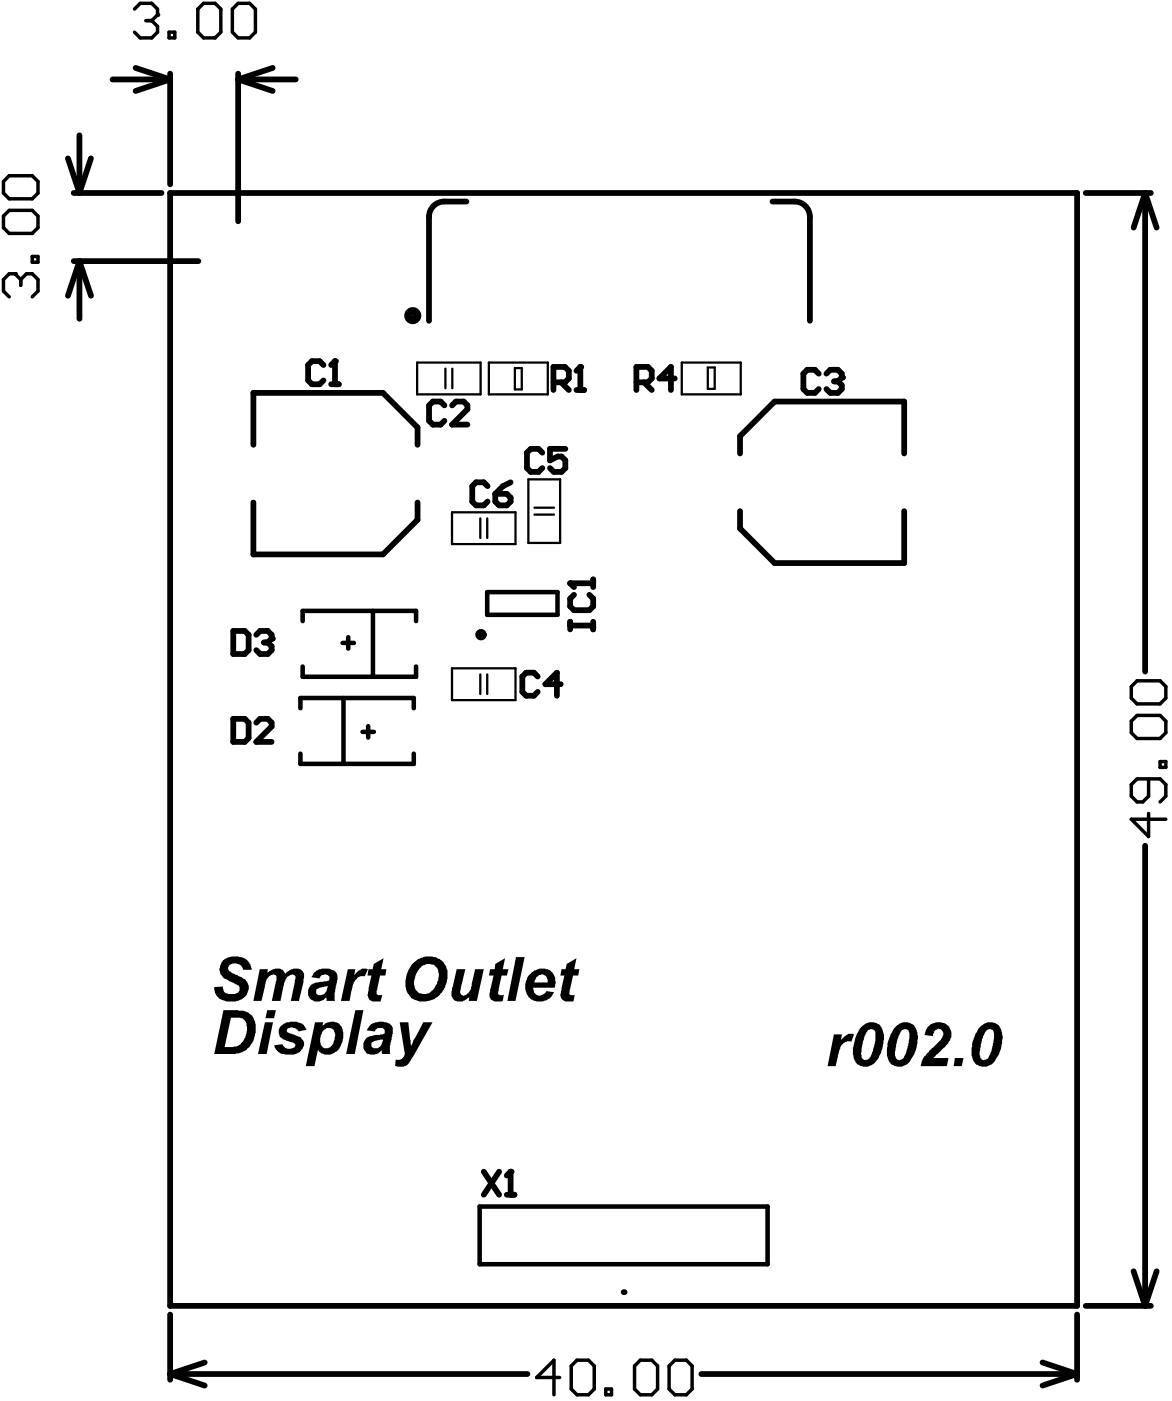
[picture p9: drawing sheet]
<svg xmlns="http://www.w3.org/2000/svg" width="172mm" height="205mm" viewBox="0 0 172 205" stroke-linecap="round" stroke-linejoin="round" font-family="sans-serif">
<g fill="none" stroke="#000" stroke-width=".84">
<path d="M11.6 19.8v8.5M16.5 11.6h8.4M19.9 10l5 1.6M24.9 10.8v16.2M24.9 11.6l-5 1.7M34.9 10.8v21.6M34.9 11.6h8.5M34.9 11.6l5.1 1.7M40 10l-5.1 1.6M10 23.2l1.6 5.1M10.8 38.3h18.3M10.8 28.3h12.9"/>
<path d="M11.6 38.3l1.7 5M11.6 38.3v8.4M11.6 38.3l-1.6 5M13.3 23.2l-1.7 5.1M24.9 28.3h133v163.1h-133zM68.4 29.5h-3.3a2.24 2.24 0 0 0-2.2 2.3v15.2M113.2 29.5h3.3a2.24 2.24 0 0 1 2.2 2.3v15.2M159.2 28.3h9.5M167.9 28.3l1.7 5.1M167.9 28.3l-1.7 5.1M167.9 28.3v70.1M47.4 53.5l-.5-.6h-1.2l-.5 .6v2.2l.5 .6h1.2l.5-.6"/>
<path d="M48.5 56.3h1.2M48.5 53.5l.6-.6v3.4M65.1 59.4l-.5-.6h-1.1l-.6 .6v2.3l.6 .5h1.1l.5-.5M66.3 59.4l.5-.6h1.2l.5 .6v.6l-2.2 2.2h2.2M81.1 56h1.7l.6-.5v-1.2l-.6-.5h-1.7v3.4M82.3 56l1.1 1.2M84.5 54.3l.6-.5v3.4M84.5 57.2h1.1M93.3 56h1.7l.5-.5v-1.2l-.5-.5h-1.7v3.4M94.4 56l1.1 1.2M98.9 55.5h-2.2l1.7-1.7v3.4M120 54.8l-.5-.6h-1.2l-.5 .6v2.2l.5 .6h1.2l.5-.6"/>
<path d="M121.1 54.8l.6-.6h1.1l.6 .6v.5l-.6 .6M122.3 55.9h.5M122.8 55.9l.6 .6v.5l-.6 .6h-1.1l-.6-.6M37.1 65.2v-7.6h19l5.1 5.1v2.5M37.1 73.6v7.7h19l5.1-5.1v-2.6M71.5 71.2l-.6-.5h-1.1l-.6 .5v2.3l.6 .6h1.1l.6-.6M72.6 72.4h1.7l.6 .5v.6l-.6 .6h-1.1l-.6-.6zM74.9 70.7l-1.2 .5-1.1 1.2M79.5 66.3l-.6-.5h-1.1l-.6 .5v2.3l.6 .6h1.1l.6-.6M82.9 65.8h-2.3v1.7l1.1-.6h.6l.6 .6v1.1l-.6 .6h-1.1l-.6-.6M108.5 66.5v-2.6l5-5.1h19v7.7M108.5 74.9v2.5l5 5.1h19v-7.6"/>
<path d="M34.2 92.5h1.7l.5 .5v2.3l-.5 .5h-1.7zM37.6 93l.5-.5h1.2l.5 .5v.6l-.5 .6M38.7 94.2h.6M39.3 94.2l.5 .5v.6l-.5 .5h-1.2l-.5-.5M78.8 99.1l-.5-.5h-1.2l-.5 .5v2.3l.5 .6h1.2l.5-.6M83.6 91.1v1.1M83.6 91.7h3.4M84.1 87.2l-.5 .5v1.2l.5 .5h2.3l.6-.5v-1.2l-.6-.5M87 84.9v1.1M87 91.1v1.1M87 85.5h-3.4l.5 .5M34.2 105.3h1.7l.5 .6v2.3l-.5 .5h-1.7z"/>
<path d="M37.6 105.9l.5-.6h1.2l.5 .6v.6l-2.2 2.2h2.2M82.2 100.3h-2.3l1.7-1.7v3.4M167.9 123.9v67.5M70.9 171.7l2.3 3.4M73.2 171.7l-2.3 3.4M74.3 175.1h1.1M74.3 172.3l.6-.6v3.4M24.9 192.6v9.6M30 199.7l-5.1 1.7M152.8 199.7l5.1 1.7M157.9 192.6v9.6M159.2 191.4h9.5"/>
<path d="M166.2 186.3l1.7 5.1M169.6 186.3l-1.7 5.1M24.9 201.4l5.1 1.7M24.9 201.4h52.4M102.8 201.4h55.1M157.9 201.4l-5.1 1.7"/>
</g>
<g fill="none" stroke="#000" stroke-width=".51">
<path d="M19.7 1.3l.9-.8h1.6l.9 .8v.9l-.9 .8M21.4 3h.8M22.2 3l.9 .9v.8l-.9 .9h-1.6l-.9-.9M24.8 4.7h.8v.9h-.8zM29.8 .5h1.7l.9 .8v3.4l-.9 .9h-1.7l-.8-.9v-3.4zM34.9 .5h1.7l.8 .8v3.4l-.8 .9h-1.7l-.8-.9v-3.4zM1.3 25.8h3.4l.9 .8v1.7l-.9 .8h-3.4l-.8-.8v-1.7zM1.3 30.8h3.4l.9 .9v1.7l-.9 .8h-3.4l-.8-.8v-1.7zM4.7 37.6h.9v.8h-.9zM3 41l-.8-.9h-.9l-.8 .9v1.7l.8 .8M3 41l.9-.9h.8l.9 .9v1.7l-.9 .8M3 41v.8"/>
<path d="M166.7 99.8h3.4l.8 .8v1.7l-.8 .9h-3.4l-.9-.9v-1.7zM166.7 104.8h3.4l.8 .9v1.7l-.8 .8h-3.4l-.9-.8v-1.7zM168.4 119.2v3.4l-2.6-2.5h5.1M168.4 114.1v2.6l-.9 .8h-.8l-.9-.8v-1.7l.9-.9h3.4l.8 .9v1.7l-.8 .8M170.1 111.6h.8v.9h-.8zM84.6 199.3h1.7l.8 .9v3.4l-.8 .8h-1.7l-.9-.8v-3.4zM93.9 199.3h1.7l.8 .9v3.4l-.8 .8h-1.7l-.9-.8v-3.4zM98.9 199.3h1.7l.9 .9v3.4l-.9 .8h-1.7l-.8-.8v-3.4zM82 201.9h-3.3l2.5-2.6v5.1M88.8 203.6h.8v.8h-.8z"/>
</g>
<g fill="#000">
<path d="M32.8 140.6a3.2 3.2 0 0 1 3.6 .3l.3 .5 .2 .7h-1.3v-.1a1.24 1.24 0 0 0-1.2-.8h-.1a.72 .72 0 0 0-.7 .3 .72 .72 0 0 0 0 .8l.4 .3 .8 .3 .2 .2a1.87 1.87 0 0 1 1.5 1.9l-.1 .1a2.09 2.09 0 0 1-2.3 1.7 2.37 2.37 0 0 1-2.5-1.2l-.2-.5v-.4l1.3-.1a.93 .93 0 0 0 1.1 1.1h.2a.86 .86 0 0 0 .9-.3 .86 .86 0 0 0 .1-.9l-1.1-.6a2.84 2.84 0 0 1-1.7-1.3 2.23 2.23 0 0 1 .6-2zM41.3 150.2a2.96 2.96 0 0 1 3.2 0l.4 .7-1.2 .3a1.08 1.08 0 0 0-1.4-.5 .4 .4 0 0 0-.2 .5 .4 .4 0 0 0 .4 .2l.7 .3a1.59 1.59 0 0 1 1.4 1.5 2.16 2.16 0 0 1-2.5 1.3 1.76 1.76 0 0 1-1.4-.5l-.3-.2-.2-.6 1.2-.2a1.1 1.1 0 0 0 1.7 .4 .32 .32 0 0 0 .2-.3 .32 .32 0 0 0-.2-.2l-.1-.1a4.4 4.4 0 0 1-2-.9l-.1-.3a1.11 1.11 0 0 1 .4-1.4zM38.1 142h1.2l-.1 .6a2.08 2.08 0 0 1 2.3-.5l.3 .5v.2a1.73 1.73 0 0 1 2.5-.5 1.38 1.38 0 0 1 .2 1.3l-.7 3.1h-1.2l.6-3.1a.51 .51 0 0 0 0-.6 .51 .51 0 0 0-.7-.1 1.57 1.57 0 0 0-.8 1.1l-.6 2.7h-1.3l.7-3.2a.43 .43 0 0 0-.3-.6v-.1a1.47 1.47 0 0 0-1.3 1.4l-.6 2.5h-1.2zM52.1 148h1.2l-1.3 6.5h-1.3zM51 142h1.1l-.2 1 .4-.5a1.4 1.4 0 0 1 1.2-.5h.4l-.5 1.1a1.6 1.6 0 0 0-1.6 1.3l-.6 2.3h-1.2zM54.8 141.3l1.4-.9-.3 1.6h.7l-.1 1h-.8l-.4 2.1a.49 .49 0 0 0 0 .6 .49 .49 0 0 0 .6 .1h.2l-.3 1h-.4a1.13 1.13 0 0 1-1.5-1l.6-2.8h-.6l.1-1h.6zM58.6 149.8h1.3l.4 3.6 .3-1 1.5-2.6h1.3l-3 5.2a1.86 1.86 0 0 1-1.5 1.3l-1-.1 .1-.9a1.11 1.11 0 0 0 1.3-.8zM66.9 142h1.3l-.7 3a.57 .57 0 0 0 .2 .8 .57 .57 0 0 0 .8-.1 1.62 1.62 0 0 0 .6-1.5l.5-2.2h1.3l-1 4.7h-1.2l.1-.6a1.9 1.9 0 0 1-2.2 .5 1.83 1.83 0 0 1-.2-1.9zM72.6 141.3l1.4-.9-.3 1.6h.8l-.2 1h-.8l-.4 2.1a.45 .45 0 0 0 .3 .7h.5l-.2 .9a2.13 2.13 0 0 1-1.8-.3l-.1-.3v-.6l.6-2.5h-.7l.1-1h.7zM75.6 140.3h1.3l-1.3 6.4h-1.2zM83.1 141.3l1.4-.9-.3 1.6h.7l-.1 1h-.8l-.5 2.1v.4h-.1l.1 .1a.39 .39 0 0 0 .6 .2h.2l-.2 .9a1.63 1.63 0 0 1-1.9-.4l-.1-.7h.1l.5-2.6h-.6l.2-1h.6zM122.2 151.6h1.2l-.1 .9v-.1a1.9 1.9 0 0 1 1.7-.9l.2 .1-.4 1.1a1.26 1.26 0 0 0-1.6 1l-.2 .3-.5 2.2h-1.2z"/>
<path d="M136.3 150.2a2.17 2.17 0 0 1 2.9 .4 2.32 2.32 0 0 1-.8 2.9l-1.6 1.6h2.2l-.2 1.1h-3.9a3.8 3.8 0 0 1 1.2-2l.7-.7a4.4 4.4 0 0 0 1.5-1.8 .73 .73 0 0 0-.6-.9 .73 .73 0 0 0-.9 .6v.4l-1.3-.1 .1-.3a1.96 1.96 0 0 1 .7-1.2zM140 155.1h1.2l-.2 1.1h-1.2z"/>
<path d="M33.9 149.1l-1 4.3h.9a2.14 2.14 0 0 0 2.2-1.6 2.24 2.24 0 0 0-.3-2.4l-.2-.2-.3-.1zM32.8 148h2.1l.1 .1a2.34 2.34 0 0 1 2.5 2 4.1 4.1 0 0 1-.7 2.9 3.1 3.1 0 0 1-2.7 1.5h-2.7z"/>
<path d="M39.2 148h1.2l-.2 1.2h-1.3zM38.8 149.8h1.2l-.9 4.7h-1.3z"/>
<path d="M46.5 144.9a.57 .57 0 0 0 0 .8 .57 .57 0 0 0 .8 .1h.1l.5-.6 .1-.7zM46 142.5a2.63 2.63 0 0 1 3.1-.1 1.85 1.85 0 0 1 .2 1.8l-.3 1.3 .1 1.2h-1.2l-.1-.5a1.53 1.53 0 0 1-2.6-.4 1.66 1.66 0 0 1 .6-1.6l.5-.2 1.4-.2a.46 .46 0 0 0 .6-.5 .6 .6 0 0 0-.7-.5l-.2 .1a.55 .55 0 0 0-.5 .5l-1.2-.2z"/>
<path d="M46.2 149.8h1.2l-.1 .5a1.8 1.8 0 0 1 2.8 .3 3.3 3.3 0 0 1-.8 3.5 2.1 2.1 0 0 1-2.5 0l-.2-.2-.5 2.3h-1.3zM47.5 150.9l-.1 .1a1.99 1.99 0 0 0-.1 2.4l.1 .1a1.11 1.11 0 0 0 1.5-.8l.1-.5a1.16 1.16 0 0 0-.5-1.5 1.08 1.08 0 0 0-1 .2z"/>
<path d="M54.6 152.7a.53 .53 0 0 0-.1 .7 .53 .53 0 0 0 .6 .2 .68 .68 0 0 0 .7-.3l.2-.3 .1-.7v.1l-1.1 .1zM54.5 150a2.88 2.88 0 0 1 2.7 .2 1.32 1.32 0 0 1 .4 1.2l-.2 .8a4.1 4.1 0 0 0-.2 2.3h-1.1l-.1-.5h-.1a1.81 1.81 0 0 1-2 .5 1.47 1.47 0 0 1-.6-1.7 1.47 1.47 0 0 1 1.5-1l1-.2a.48 .48 0 0 0 .6-.5 .48 .48 0 0 0-.6-.4h-.2a.58 .58 0 0 0-.6 .4v.1l-1.2-.2 .3-.6z"/>
<path d="M61.8 141.6a3.1 3.1 0 0 0-.8 3.5 1.61 1.61 0 0 0 2.6-.2l.1-.2a3.5 3.5 0 0 0 .5-2.4 1.49 1.49 0 0 0-2.2-.8zM60.7 141l.3-.1a.54 .54 0 0 1 .5-.4v-.1a3.1 3.1 0 0 1 3.5 .6 3.4 3.4 0 0 1 .3 3.5 3.3 3.3 0 0 1-5 1.8 3.2 3.2 0 0 1-.6-3.6l.6-1.3z"/>
<path d="M78.7 143.1l-.4 .9h2a.9 .9 0 0 0-.4-1 .9 .9 0 0 0-1.1 .1zM78 142.5a2.19 2.19 0 0 1 3 0 1.88 1.88 0 0 1 .4 1.8l-.1 .4h-3.1v.1a.96 .96 0 0 0 1.2 1l.5-.2 .2-.4 1.1 .2a2.28 2.28 0 0 1-3.8 .6 2.75 2.75 0 0 1-.1-2.8z"/>
<path d="M127.3 150.9a5.4 5.4 0 0 0-1 3.2l-.1 .3 .1 .3a.54 .54 0 0 0 .2 .5 .54 .54 0 0 0 .6 .1l.3-.2a6.1 6.1 0 0 0 .8-4v-.2l-.3-.1zM126.5 150.2a1.76 1.76 0 0 1 1.9-.3 1.76 1.76 0 0 1 1.1 1.6l.1 .1v.8a5.8 5.8 0 0 1-1.3 3.2 1.82 1.82 0 0 1-1.8 .7 1.82 1.82 0 0 1-1.4-1.3 5.2 5.2 0 0 1 .3-2.8l.1-.5a3.1 3.1 0 0 1 1-1.5z"/>
<path d="M132.3 150.9a3.8 3.8 0 0 0-.9 2.5 2.3 2.3 0 0 0 0 1.7l.1 .2a.98 .98 0 0 0 1.2-.8l.2-.5a6.3 6.3 0 0 0 .3-2.9 .73 .73 0 0 0-.9-.2zM131.5 150.2a1.76 1.76 0 0 1 1.9-.3 1.76 1.76 0 0 1 1.1 1.6l.1 .3-.1 .6a3.7 3.7 0 0 1-.4 1.8l-.4 .8a2.08 2.08 0 0 1-2.7 1.2 2.23 2.23 0 0 1-1-2.5 5.8 5.8 0 0 1 1.5-3.5z"/>
<path d="M144.7 150.9a3.8 3.8 0 0 0-.9 2.5 2.3 2.3 0 0 0 0 1.7l.1 .2a.98 .98 0 0 0 1.2-.8l.4-1.3a3.5 3.5 0 0 0 0-2.2 .72 .72 0 0 0-.8-.1zM143.9 150.2a1.76 1.76 0 0 1 2-.3 1.76 1.76 0 0 1 1 1.7l.1 .2-.1 .6a3.7 3.7 0 0 1-.3 1.8l-.5 .8a2.08 2.08 0 0 1-2.7 1.2 2.23 2.23 0 0 1-1-2.5 5.8 5.8 0 0 1 1.5-3.5z"/>
<circle cx="23.1" cy="2.2" r=".25"/>
<circle cx="2.2" cy="40.1" r=".25"/>
<circle cx="49.1" cy="52.9" r=".42"/>
<circle cx="85.1" cy="53.8" r=".42"/>
<circle cx="123.4" cy="55.3" r=".42"/>
<circle cx="39.8" cy="93.6" r=".42"/>
<circle cx="83.6" cy="85.5" r=".42"/>
<circle cx="74.9" cy="171.7" r=".42"/>
<circle cx="91.4" cy="189.4" r=".42"/>
</g>
<path d="M44.4 91v-1.5h16.6v1.5M44.4 97.7v1.5h16.6v-1.5M50.2 94.2h1.7M51 93.4v1.7M54.7 89.5v9.7M71.4 86.8h10.3v3.3h-10.3zM44 103.8v-1.5h16.7v1.5M44 110.4v1.5h16.7v-1.5M50.4 102.3v9.6M53.1 107.3h1.7M54 106.4v1.7M70.3 176.8h42.2v8.5h-42.2z" fill="none" stroke="#000" stroke-width=".66"/>
<g fill="none" stroke="#000" stroke-width=".33">
<path d="M61.1 53.1h9.4v4.7h-9.4zM65.3 54v2.9M66.3 54v2.9M71.7 53.1h8.6v4.7h-8.6zM75.5 53.9h1v3.2h-1zM99.9 53.1h8.7v4.7h-8.7zM103.8 53.9h1v3.1h-1zM66.3 75.1h9.3v4.6h-9.3zM70.4 76v2.8M71.4 76v2.8M77.5 70.2h4.6v9.4h-4.6zM78.3 75.4h2.9"/>
<path d="M78.3 74.4h2.9M66.3 97.9h9.3v4.7h-9.3zM70.4 98.8v2.9M71.4 98.8v2.9"/>
</g>
<circle cx="60.5" cy="46.3" r=".66" fill="none" stroke="#000" stroke-width="1.2"/>
<circle cx="70.5" cy="93" r=".42" fill="none" stroke="#000" stroke-width=".83"/>
</svg>
